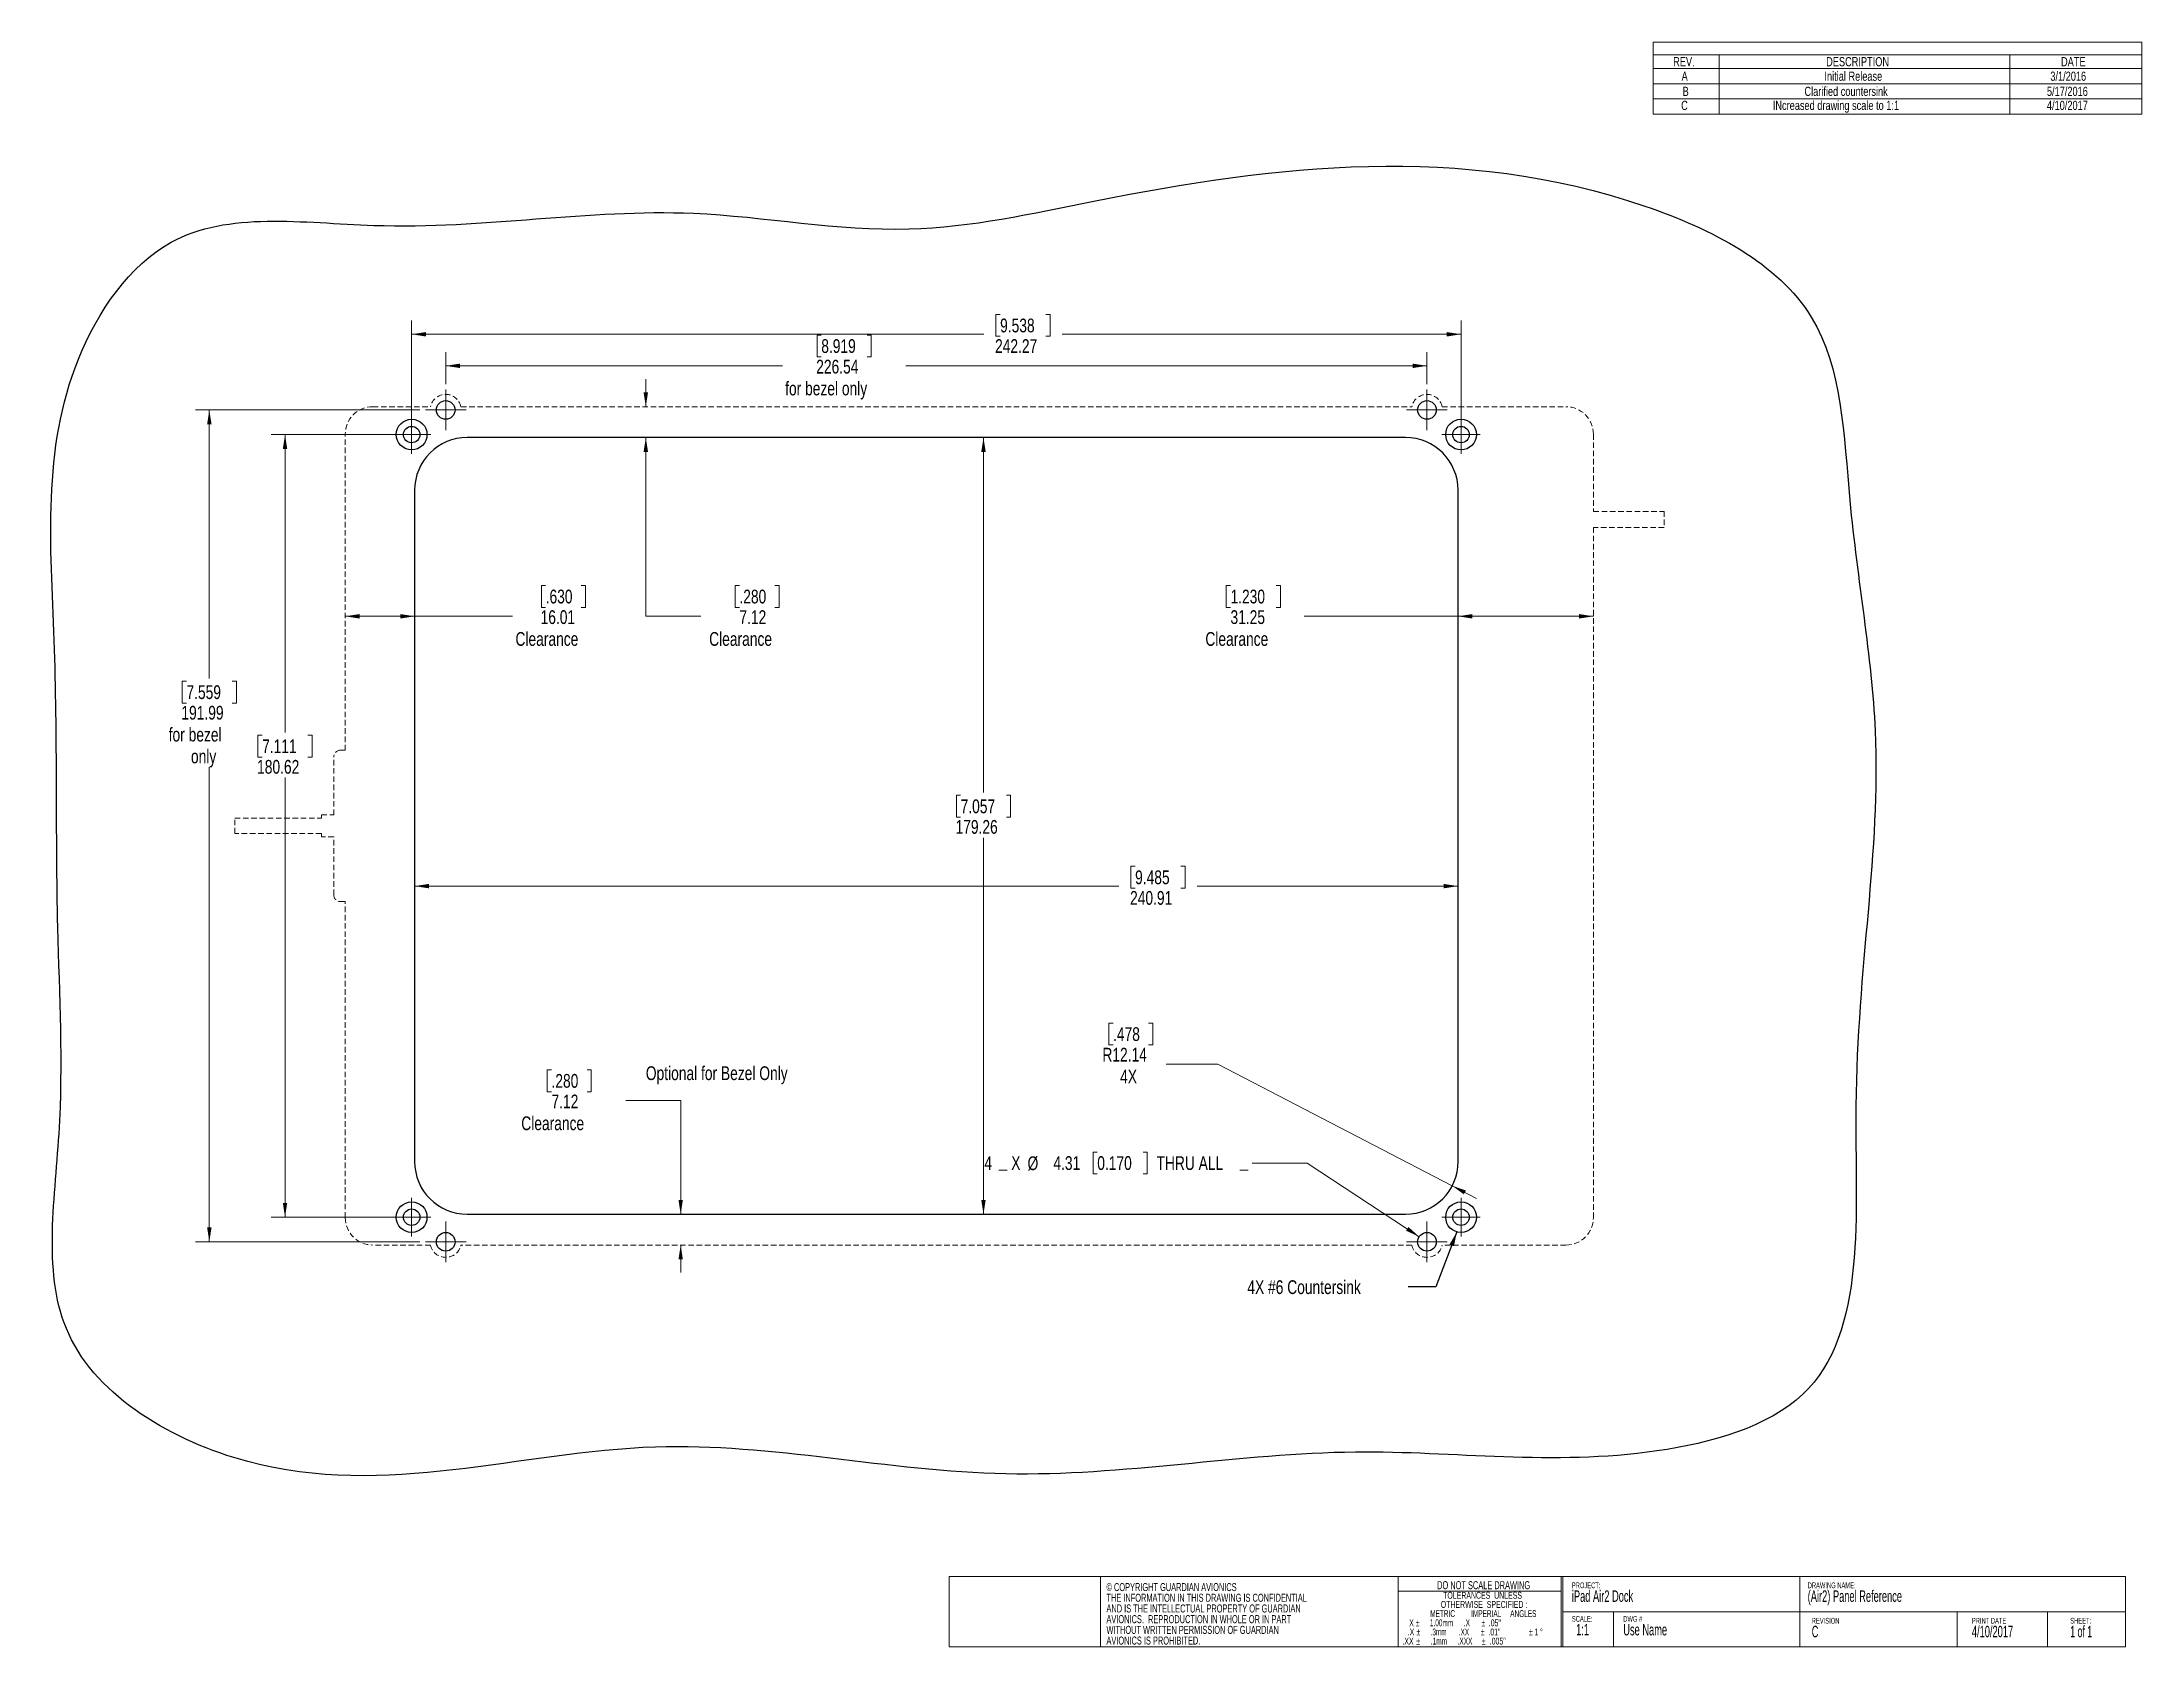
# Model space of a CAD drawing. Header units: millimetres. Extents: x 20 to 505, y 7 to 377.
import ezdxf

# ---------------------------------------------------------------- set-up
doc = ezdxf.new("R2010")
doc.units = ezdxf.units.MM
doc.linetypes.add('HIDDEN', pattern=[1.905, 1.27, -0.635])
doc.styles.add('SLDTEXTSTYLE0', font='TXT', dxfattribs={"width": 0.605})
doc.styles.add('SLDTEXTSTYLE1', font='TXT', dxfattribs={"width": 0.561765})
doc.styles.add('SLDTEXTSTYLE2', font='TXT', dxfattribs={"width": 0.56})
doc.styles.add('SLDTEXTSTYLE3', font='TXT', dxfattribs={"width": 0.5525})
doc.styles.add('SLDTEXTSTYLE4', font='TXT', dxfattribs={"width": 0.57})
doc.styles.add('SLDTEXTSTYLE5', font='TXT', dxfattribs={"width": 0.75})
doc.dimstyles.new('SLDDIMSTYLE0', dxfattribs={"dimtxt": 3.175, "dimasz": 3.302, "dimexe": 0, "dimexo": 0.0625, "dimgap": 0.79375, "dimtad": 0, "dimtih": 1, "dimtoh": 1, "dimrnd": 1e-09, "dimzin": 12, "dimdsep": 46, "dimtxsty": 'SLDTEXTSTYLE5', "dimsah": 1, "dimcen": 0.09, "dimadec": 0, "dimazin": 3, "dimtfac": 1, "dimtofl": 0, "dimtmove": 0, "dimatfit": 3, "dimfxl": 1, "dimfrac": 2, "dimtolj": 1, "dimtzin": 12, "dimarcsym": 0})
doc.dimstyles.new('SLDDIMSTYLE1', dxfattribs={"dimtxt": 3.175, "dimasz": 3.302, "dimexe": 0, "dimexo": 0.0625, "dimgap": 0.79375, "dimtad": 0, "dimtih": 1, "dimtoh": 1, "dimrnd": 1e-09, "dimzin": 4, "dimdsep": 46, "dimtxsty": 'SLDTEXTSTYLE5', "dimsah": 1, "dimcen": 0, "dimadec": 0, "dimazin": 1, "dimtfac": 1, "dimtofl": 0, "dimtmove": 0, "dimatfit": 3, "dimfxl": 1, "dimfrac": 2, "dimtolj": 1, "dimtzin": 12, "dimarcsym": 0})
doc.dimstyles.new('SLDDIMSTYLE2', dxfattribs={"dimtxt": 3.175, "dimasz": 3.302, "dimexe": 0, "dimexo": 0.0625, "dimgap": 0.79375, "dimtad": 0, "dimtih": 1, "dimtoh": 1, "dimrnd": 1e-09, "dimzin": 12, "dimdsep": 46, "dimtxsty": 'SLDTEXTSTYLE5', "dimsah": 1, "dimcen": 0, "dimadec": 0, "dimazin": 3, "dimtfac": 1, "dimtofl": 0, "dimtmove": 1, "dimatfit": 3, "dimfxl": 1, "dimfrac": 2, "dimtolj": 1, "dimtzin": 12, "dimarcsym": 0})
doc.dimstyles.new('SLDDIMSTYLE3', dxfattribs={"dimtxt": 3.175, "dimasz": 3.302, "dimexe": 0, "dimexo": 0.0625, "dimgap": 0.79375, "dimtad": 0, "dimtih": 1, "dimtoh": 1, "dimrnd": 1e-09, "dimzin": 12, "dimdsep": 46, "dimtxsty": 'SLDTEXTSTYLE5', "dimsah": 1, "dimcen": 0.09, "dimadec": 0, "dimazin": 3, "dimtfac": 1, "dimtmove": 0, "dimatfit": 0, "dimfxl": 1, "dimfrac": 2, "dimtolj": 1, "dimtzin": 12, "dimarcsym": 0})
doc.dimstyles.new('SLDDIMSTYLE4', dxfattribs={"dimtxt": 0.18, "dimasz": 3.302, "dimexe": 0, "dimexo": 0.0625, "dimgap": 0, "dimtad": 0, "dimtih": 1, "dimtoh": 1, "dimdec": 0, "dimrnd": 1e-09, "dimzin": 0, "dimdsep": 46, "dimtxsty": 'Standard', "dimsah": 1, "dimcen": 0.09, "dimadec": 0, "dimazin": 0, "dimtfac": 3.302, "dimtdec": 0, "dimtofl": 0, "dimtmove": 0, "dimatfit": 3, "dimfxl": 1, "dimfrac": 2, "dimtolj": 1, "dimtzin": 0, "dimarcsym": 0})

msp = doc.modelspace()

# ---------------------------------------------------------------- texts
at = {"color": 7, "linetype": 'Continuous', "lineweight": 0, "char_height": 3.175, "attachment_point": 1, "style": 'SLDTEXTSTYLE5'}
for s, insert in [('Optional for Bezel Only', (159.775, 140.75)), ('4X #6 Countersink', (298.652, 91.369))]:
    msp.add_mtext(s, dxfattribs=dict(at, insert=insert))

# ---------------------------------------------------------------- blocks, each defined once
blk = doc.blocks.new('SW_NOTE_0')
at = {"color": 0, "linetype": 'Continuous', "lineweight": 0, "attachment_point": 1, "style": 'SLDTEXTSTYLE0'}
for s, insert, char_height in [('PROJECT:', (0, 1.71), 1.323), ('iPad Air2 Dock', (0, -0.12), 2.6458)]:
    blk.add_mtext(s, dxfattribs=dict(at, insert=insert, char_height=char_height))
blk = doc.blocks.new('SW_NOTE_1')
at = {"color": 0, "linetype": 'Continuous', "lineweight": 0, "attachment_point": 1, "style": 'SLDTEXTSTYLE0'}
for s, insert, char_height in [('SCALE:', (0, 1.71), 1.323), ('1:1', (0.99, -0.12), 2.646)]:
    blk.add_mtext(s, dxfattribs=dict(at, insert=insert, char_height=char_height))
blk = doc.blocks.new('SW_NOTE_2')
at = {"color": 0, "linetype": 'Continuous', "lineweight": 0, "attachment_point": 2}
for s, insert, char_height, style in [('DO NOT SCALE DRAWING', (15.77, 2.39), 1.8521, 'SLDTEXTSTYLE0'), ('METRIC         IMPERIAL     ANGLES', (15.7, -4.3), 1.5875, 'SLDTEXTSTYLE1'), ('OTHERWISE  SPECIFIED :', (15.87, -2.19), 1.5875, 'SLDTEXTSTYLE0'), ('TOLERANCES  UNLESS', (15.53, -0.07), 1.5875, 'SLDTEXTSTYLE0'), ('.X', (-0.99, -8.54), 1.587, 'SLDTEXTSTYLE0'), ('X', (-0.89, -6.42), 1.59, 'SLDTEXTSTYLE0'), ('%%p', (0.52, -6.42), 1.587, 'SLDTEXTSTYLE0'), ('%%p', (0.68, -8.54), 1.587, 'SLDTEXTSTYLE0'), ('1.00mm      .X', (7.99, -6.42), 1.5875, 'SLDTEXTSTYLE2'), ('.3mm       .XX', (7.98, -8.54), 1.5875, 'SLDTEXTSTYLE3'), ('%%p', (15.58, -8.54), 1.587, 'SLDTEXTSTYLE0'), ('%%p', (15.68, -6.42), 1.587, 'SLDTEXTSTYLE0'), ('.01"', (18.26, -8.54), 1.587, 'SLDTEXTSTYLE0'), ('.05"', (18.36, -6.42), 1.587, 'SLDTEXTSTYLE0'), ('%%p', (26.67, -8.54), 1.587, 'SLDTEXTSTYLE0'), ('1', (27.96, -8.54), 1.59, 'SLDTEXTSTYLE0'), ('%%d', (29.12, -8.54), 1.587, 'SLDTEXTSTYLE0'), ('.XX', (-1.69, -10.65), 1.587, 'SLDTEXTSTYLE0'), ('%%p', (0.66, -10.65), 1.587, 'SLDTEXTSTYLE0'), ('.1mm      .XXX', (8.38, -10.65), 1.5875, 'SLDTEXTSTYLE2'), ('%%p', (15.75, -10.65), 1.587, 'SLDTEXTSTYLE0'), ('.005"', (19.03, -10.65), 1.587, 'SLDTEXTSTYLE0')]:
    blk.add_mtext(s, dxfattribs=dict(at, insert=insert, char_height=char_height, style=style))
blk = doc.blocks.new('SW_NOTE_3')
at = {"color": 0, "linetype": 'Continuous', "lineweight": 0, "attachment_point": 1, "style": 'SLDTEXTSTYLE0'}
for s, insert, char_height in [('DWG #', (0, 1.71), 1.323), ('Use Name', (0, -0.12), 2.646)]:
    blk.add_mtext(s, dxfattribs=dict(at, insert=insert, char_height=char_height))
blk = doc.blocks.new('SW_NOTE_4')
at = {"color": 0, "linetype": 'Continuous', "lineweight": 0, "attachment_point": 1, "style": 'SLDTEXTSTYLE0'}
for s, insert, char_height in [('REVISION', (0, 1.71), 1.323), ('C', (0, -0.12), 2.65)]:
    blk.add_mtext(s, dxfattribs=dict(at, insert=insert, char_height=char_height))
blk = doc.blocks.new('SW_NOTE_5')
at = {"color": 0, "linetype": 'Continuous', "lineweight": 0, "attachment_point": 1}
for s, insert, char_height, style in [('SHEET:', (0, 1.71), 1.323, 'SLDTEXTSTYLE0'), ('1 of 1', (0, -0.12), 2.646, 'SLDTEXTSTYLE4')]:
    blk.add_mtext(s, dxfattribs=dict(at, insert=insert, char_height=char_height, style=style))
blk = doc.blocks.new('SW_NOTE_6')
at = {"color": 0, "linetype": 'Continuous', "lineweight": 0, "attachment_point": 1, "style": 'SLDTEXTSTYLE0'}
for s, insert, char_height in [('DRAWING NAME:', (0, 1.71), 1.3229), ('(Air2) Panel Reference', (0, -0.12), 2.6458)]:
    blk.add_mtext(s, dxfattribs=dict(at, insert=insert, char_height=char_height))
blk = doc.blocks.new('SW_NOTE_7')
at = {"color": 0, "linetype": 'Continuous', "lineweight": 0, "attachment_point": 1, "style": 'SLDTEXTSTYLE0'}
for s, insert, char_height in [('4/10/2017', (0, -0.12), 2.646), ('PRINT DATE', (0, 1.71), 1.323)]:
    blk.add_mtext(s, dxfattribs=dict(at, insert=insert, char_height=char_height))
blk = doc.blocks.new('SW_NOTE_8')
at = {"color": 0, "linetype": 'Continuous', "lineweight": 0, "char_height": 1.8521, "attachment_point": 1, "style": 'SLDTEXTSTYLE0'}
for s, insert in [('© COPYRIGHT GUARDIAN AVIONICS', (0, 2.39)), ('AND IS THE INTELLECTUAL PROPERTY OF GUARDIAN', (0, -2.55)), ('THE INFORMATION IN THIS DRAWING IS CONFIDENTIAL', (0, -0.08)), ('AVIONICS.  REPRODUCTION IN WHOLE OR IN PART', (0, -5.02)), ('WITHOUT WRITTEN PERMISSION OF GUARDIAN', (0, -7.49)), ('AVIONICS IS PROHIBITED.', (0, -9.96))]:
    blk.add_mtext(s, dxfattribs=dict(at, insert=insert))
blk = doc.blocks.new('SW_TABLEANNOTATION_0')
at = {"color": 0, "linetype": 'Continuous', "lineweight": 18}
for p, q in [((0, 0), (0, -16.64)), ((112.87, 0), (0, 0)), ((112.87, -16.64), (112.87, 0)), ((0, -2.95), (112.87, -2.95)), ((15.24, -2.95), (15.24, -6.13)), ((82.39, -2.95), (82.39, -6.13)), ((0, -6.13), (112.87, -6.13)), ((0, -9.63), (112.87, -9.63)), ((15.24, -6.13), (15.24, -16.64)), ((82.39, -6.13), (82.39, -16.64)), ((0, -13.14), (112.87, -13.14)), ((0, -16.64), (112.87, -16.64))]:
    blk.add_line(p, q, dxfattribs=at)
at = {"color": 0, "linetype": 'Continuous', "lineweight": 18, "attachment_point": 1, "style": 'SLDTEXTSTYLE5'}
for s, insert, char_height in [('REV.', (4.63, -3.48), 2.117), ('DESCRIPTION', (39.96, -3.48), 2.1167), ('DATE', (94.18, -3.48), 2.117), ('A', (6.58, -6.83), 2.12), ('Initial Release', (39.56, -6.83), 2.1167), ('3/1/2016', (91.71, -6.83), 2.117), ('C', (6.47, -13.57), 2.12), ('B', (6.81, -10.33), 2.12), ('INcreased drawing scale to 1:1', (27.64, -13.57), 2.1167), ('Clarified countersink', (34.94, -10.33), 2.1167), ('4/10/2017', (90.92, -13.57), 2.117), ('5/17/2016', (90.92, -10.33), 2.117)]:
    blk.add_mtext(s, dxfattribs=dict(at, insert=insert, char_height=char_height))
blk = doc.blocks.new('_D')
at = {"color": 7, "linetype": 'Continuous', "lineweight": 18}
for p, q in [((113.58, 298.2), (113.58, 305.6)), ((200.28, 309.51), (199.31, 309.51)), ((199.31, 309.51), (199.31, 304.47)), ((210.84, 309.51), (211.8, 309.51)), ((211.8, 309.51), (211.8, 304.47)), ((340.12, 298.2), (340.12, 305.6)), ((113.58, 302.42), (191.3, 302.42)), ((199.31, 304.47), (200.28, 304.47)), ((211.8, 304.47), (210.84, 304.47)), ((340.12, 302.42), (219.82, 302.42))]:
    blk.add_line(p, q, dxfattribs=at)
for points in [[(113.58, 302.42), (116.88, 301.91), (116.88, 302.93)], [(340.12, 302.42), (336.81, 302.93), (336.81, 301.91)]]:
    blk.add_solid(points, dxfattribs=at)
at = {"color": 7, "linetype": 'Continuous', "lineweight": 18, "char_height": 3.175, "attachment_point": 1, "style": 'SLDTEXTSTYLE5'}
for s, insert in [('8.919', (200.28, 308.57)), ('226.54', (199.11, 303.82)), ('for bezel only', (191.94, 298.78))]:
    blk.add_mtext(s, dxfattribs=dict(at, insert=insert))
blk = doc.blocks.new('_D_1')
at = {"color": 7, "linetype": 'Continuous', "lineweight": 18}
for p, q in [((105.71, 287.82), (105.71, 312.87)), ((241.57, 314.27), (240.6, 314.27)), ((240.6, 314.27), (240.6, 309.23)), ((252.13, 314.27), (253.09, 314.27)), ((253.09, 314.27), (253.09, 309.23)), ((347.98, 287.82), (347.98, 312.87)), ((105.71, 309.7), (237.82, 309.7)), ((240.6, 309.23), (241.57, 309.23)), ((253.09, 309.23), (252.13, 309.23)), ((347.98, 309.7), (255.88, 309.7))]:
    blk.add_line(p, q, dxfattribs=at)
for points in [[(105.71, 309.7), (109.01, 309.19), (109.01, 310.21)], [(347.98, 309.7), (344.68, 310.21), (344.68, 309.19)]]:
    blk.add_solid(points, dxfattribs=at)
at = {"color": 7, "linetype": 'Continuous', "lineweight": 18, "char_height": 3.175, "attachment_point": 1, "style": 'SLDTEXTSTYLE5'}
for s, insert in [('9.538', (241.57, 313.32)), ('242.27', (240.4, 308.57))]:
    blk.add_mtext(s, dxfattribs=dict(at, insert=insert))
blk = doc.blocks.new('_D_2')
at = {"color": 7, "linetype": 'Continuous', "lineweight": 18}
for p, q in [((104.44, 286.55), (73.3, 286.55)), ((76.48, 286.55), (76.48, 217.8)), ((71.2, 217.16), (70.23, 217.16)), ((70.23, 217.16), (70.23, 212.12)), ((81.76, 217.16), (82.72, 217.16)), ((82.72, 217.16), (82.72, 212.12)), ((70.23, 212.12), (71.2, 212.12)), ((82.72, 212.12), (81.76, 212.12)), ((76.48, 105.93), (76.48, 207.37)), ((104.44, 105.93), (73.3, 105.93))]:
    blk.add_line(p, q, dxfattribs=at)
for points in [[(76.48, 286.55), (75.97, 283.25), (76.98, 283.25)], [(76.48, 105.93), (76.98, 109.23), (75.97, 109.23)]]:
    blk.add_solid(points, dxfattribs=at)
at = {"color": 7, "linetype": 'Continuous', "lineweight": 18, "char_height": 3.175, "attachment_point": 1, "style": 'SLDTEXTSTYLE5'}
for s, insert in [('7.111', (71.2, 216.21)), ('180.62', (70.03, 211.46))]:
    blk.add_mtext(s, dxfattribs=dict(at, insert=insert))
blk = doc.blocks.new('_D_3')
at = {"color": 7, "linetype": 'Continuous', "lineweight": 18}
for p, q in [((107.61, 292.24), (55.82, 292.24)), ((59, 292.24), (59, 230.28)), ((53.72, 229.64), (52.75, 229.64)), ((52.75, 229.64), (52.75, 224.6)), ((64.28, 229.64), (65.24, 229.64)), ((65.24, 229.64), (65.24, 224.6)), ((52.75, 224.6), (53.72, 224.6)), ((65.24, 224.6), (64.28, 224.6)), ((59, 100.25), (59, 209.77)), ((107.61, 100.25), (55.82, 100.25))]:
    blk.add_line(p, q, dxfattribs=at)
for points in [[(59, 292.24), (58.49, 288.94), (59.51, 288.94)], [(59, 100.25), (59.51, 103.55), (58.49, 103.55)]]:
    blk.add_solid(points, dxfattribs=at)
at = {"color": 7, "linetype": 'Continuous', "lineweight": 18, "char_height": 3.175, "attachment_point": 1, "style": 'SLDTEXTSTYLE5'}
for s, insert in [('7.559', (53.72, 228.69)), ('191.99', (52.55, 223.94)), ('for bezel', (49.62, 218.9)), ('only', (54.76, 213.86))]:
    blk.add_mtext(s, dxfattribs=dict(at, insert=insert))
blk = doc.blocks.new('_D_4')
at = {"color": 7, "linetype": 'Continuous', "lineweight": 18}
for p, q in [((242.21, 116.79), (241.24, 116.79)), ((241.24, 116.79), (242.21, 116.79)), ((242.21, 116.79), (243.18, 116.79)), ((243.18, 116.79), (242.21, 116.79)), ((264, 120.95), (263.03, 120.95)), ((263.03, 120.95), (263.03, 115.91)), ((274.56, 120.95), (275.53, 120.95)), ((275.53, 120.95), (275.53, 115.91)), ((297.85, 116.79), (296.89, 116.79)), ((296.89, 116.79), (297.85, 116.79)), ((297.85, 116.79), (298.82, 116.79)), ((298.82, 116.79), (297.85, 116.79)), ((312.49, 118.43), (299.79, 118.43)), ((338.32, 101.43), (312.49, 118.43)), ((263.03, 115.91), (264, 115.91)), ((275.53, 115.91), (274.56, 115.91))]:
    blk.add_line(p, q, dxfattribs=at)
blk.add_solid([(338.32, 101.43), (335.84, 103.67), (335.28, 102.82)], dxfattribs=at)
at = {"color": 7, "linetype": 'Continuous', "lineweight": 18, "attachment_point": 1, "style": 'SLDTEXTSTYLE5'}
for s, insert, char_height in [('4', (237.93, 120.01), 3.17), ('X', (244.14, 120.01), 3.17), ('%%c', (247.9, 119.96), 3.175), ('4.31', (253.87, 120.01), 3.175), ('0.170', (264, 120.01), 3.175), ('THRU ALL', (277.68, 120.01), 3.175)]:
    blk.add_mtext(s, dxfattribs=dict(at, insert=insert, char_height=char_height))
blk = doc.blocks.new('_D_5')
at = {"color": 7, "linetype": 'Continuous', "lineweight": 18}
for p, q in [((267.64, 150.72), (266.67, 150.72)), ((266.67, 150.72), (266.67, 145.68)), ((275.85, 150.72), (276.82, 150.72)), ((276.82, 150.72), (276.82, 145.68)), ((266.67, 145.68), (267.64, 145.68)), ((276.82, 145.68), (275.85, 145.68)), ((291.81, 141.23), (279.9, 141.23)), ((345.94, 113.17), (291.81, 141.23)), ((345.94, 113.17), (351.58, 110.25))]:
    blk.add_line(p, q, dxfattribs=at)
blk.add_solid([(345.94, 113.17), (348.64, 111.2), (349.1, 112.1)], dxfattribs=at)
at = {"color": 7, "linetype": 'Continuous', "lineweight": 18, "char_height": 3.175, "attachment_point": 1, "style": 'SLDTEXTSTYLE5'}
for s, insert in [('.478', (267.64, 149.77)), ('R12.14', (265.18, 145.02)), ('4X', (269.28, 139.98))]:
    blk.add_mtext(s, dxfattribs=dict(at, insert=insert))
blk = doc.blocks.new('_D_6')
at = {"color": 7, "linetype": 'Continuous', "lineweight": 18}
for p, q in [((272.74, 186.91), (271.78, 186.91)), ((271.78, 186.91), (271.78, 181.87)), ((283.3, 186.91), (284.27, 186.91)), ((284.27, 186.91), (284.27, 181.87)), ((106.39, 182.34), (268.99, 182.34)), ((271.78, 181.87), (272.74, 181.87)), ((284.27, 181.87), (283.3, 181.87)), ((347.3, 182.34), (287.05, 182.34))]:
    blk.add_line(p, q, dxfattribs=at)
for points in [[(106.39, 182.34), (109.69, 181.83), (109.69, 182.84)], [(347.3, 182.34), (344, 182.84), (344, 181.83)]]:
    blk.add_solid(points, dxfattribs=at)
at = {"color": 7, "linetype": 'Continuous', "lineweight": 18, "char_height": 3.175, "attachment_point": 1, "style": 'SLDTEXTSTYLE5'}
for s, insert in [('9.485', (272.74, 185.96)), ('240.91', (271.57, 181.21))]:
    blk.add_mtext(s, dxfattribs=dict(at, insert=insert))
blk = doc.blocks.new('_D_7')
at = {"color": 7, "linetype": 'Continuous', "lineweight": 18}
for p, q in [((237.73, 285.87), (237.73, 203.95)), ((232.45, 203.3), (231.48, 203.3)), ((231.48, 203.3), (231.48, 198.26)), ((243.01, 203.3), (243.97, 203.3)), ((243.97, 203.3), (243.97, 198.26)), ((231.48, 198.26), (232.45, 198.26)), ((243.97, 198.26), (243.01, 198.26)), ((237.73, 106.61), (237.73, 193.51))]:
    blk.add_line(p, q, dxfattribs=at)
for points in [[(237.73, 285.87), (237.22, 282.57), (238.24, 282.57)], [(237.73, 106.61), (238.24, 109.92), (237.22, 109.92)]]:
    blk.add_solid(points, dxfattribs=at)
at = {"color": 7, "linetype": 'Continuous', "lineweight": 18, "char_height": 3.175, "attachment_point": 1, "style": 'SLDTEXTSTYLE5'}
for s, insert in [('7.057', (232.45, 202.35)), ('179.26', (231.28, 197.6))]:
    blk.add_mtext(s, dxfattribs=dict(at, insert=insert))
blk = doc.blocks.new('_D_8')
at = {"color": 7, "linetype": 'Continuous', "lineweight": 18}
for p, q in [((294.76, 251.7), (293.79, 251.7)), ((293.79, 251.7), (293.79, 246.66)), ((305.32, 251.7), (306.29, 251.7)), ((306.29, 251.7), (306.29, 246.66)), ((293.79, 246.66), (294.76, 246.66)), ((306.29, 246.66), (305.32, 246.66)), ((347.3, 244.61), (311.77, 244.61)), ((378.55, 244.61), (347.3, 244.61))]:
    blk.add_line(p, q, dxfattribs=at)
for points in [[(347.3, 244.61), (350.6, 244.1), (350.6, 245.12)], [(378.55, 244.61), (375.25, 245.12), (375.25, 244.1)]]:
    blk.add_solid(points, dxfattribs=at)
at = {"color": 7, "linetype": 'Continuous', "lineweight": 18, "char_height": 3.175, "attachment_point": 1, "style": 'SLDTEXTSTYLE5'}
for s, insert in [('1.230', (294.76, 250.76)), ('31.25', (294.76, 246.01)), ('Clearance', (288.96, 240.97))]:
    blk.add_mtext(s, dxfattribs=dict(at, insert=insert))
blk = doc.blocks.new('_D_9')
at = {"color": 7, "linetype": 'Continuous', "lineweight": 18}
for p, q in [((136.65, 251.7), (135.69, 251.7)), ((135.69, 251.7), (135.69, 246.66)), ((144.86, 251.7), (145.83, 251.7)), ((145.83, 251.7), (145.83, 246.66)), ((90.38, 244.61), (106.39, 244.61)), ((106.39, 244.61), (129.03, 244.61)), ((135.69, 246.66), (136.65, 246.66)), ((145.83, 246.66), (144.86, 246.66))]:
    blk.add_line(p, q, dxfattribs=at)
for points in [[(90.38, 244.61), (93.69, 244.1), (93.69, 245.12)], [(106.39, 244.61), (103.09, 245.12), (103.09, 244.1)]]:
    blk.add_solid(points, dxfattribs=at)
at = {"color": 7, "linetype": 'Continuous', "lineweight": 18, "char_height": 3.175, "attachment_point": 1, "style": 'SLDTEXTSTYLE5'}
for s, insert in [('.630', (136.65, 250.76)), ('16.01', (135.48, 246.01)), ('Clearance', (129.68, 240.97))]:
    blk.add_mtext(s, dxfattribs=dict(at, insert=insert))
blk = doc.blocks.new('_D_10')
at = {"color": 7, "linetype": 'Continuous', "lineweight": 18}
for p, q in [((159.77, 292.99), (159.77, 299.34)), ((159.77, 244.61), (159.77, 285.87)), ((181.38, 251.7), (180.41, 251.7)), ((180.41, 251.7), (180.41, 246.66)), ((189.59, 251.7), (190.56, 251.7)), ((190.56, 251.7), (190.56, 246.66)), ((172.47, 244.61), (159.77, 244.61)), ((180.41, 246.66), (181.38, 246.66)), ((190.56, 246.66), (189.59, 246.66))]:
    blk.add_line(p, q, dxfattribs=at)
for points in [[(159.77, 292.99), (160.28, 296.29), (159.26, 296.29)], [(159.77, 285.87), (159.26, 282.57), (160.28, 282.57)]]:
    blk.add_solid(points, dxfattribs=at)
at = {"color": 7, "linetype": 'Continuous', "lineweight": 18, "char_height": 3.175, "attachment_point": 1, "style": 'SLDTEXTSTYLE5'}
for s, insert in [('.280', (181.38, 250.76)), ('7.12', (181.38, 246.01)), ('Clearance', (174.4, 240.97))]:
    blk.add_mtext(s, dxfattribs=dict(at, insert=insert))
blk = doc.blocks.new('_D_11')
at = {"color": 7, "linetype": 'Continuous', "lineweight": 18}
for p, q in [((138, 139.93), (137.03, 139.93)), ((137.03, 139.93), (137.03, 134.89)), ((146.21, 139.93), (147.18, 139.93)), ((147.18, 139.93), (147.18, 134.89)), ((137.03, 134.89), (138, 134.89)), ((147.18, 134.89), (146.21, 134.89)), ((155.12, 132.83), (167.82, 132.83)), ((167.82, 132.83), (167.82, 106.61)), ((167.82, 99.5), (167.82, 93.15))]:
    blk.add_line(p, q, dxfattribs=at)
for points in [[(167.82, 106.61), (168.33, 109.92), (167.31, 109.92)], [(167.82, 99.5), (167.31, 96.19), (168.33, 96.19)]]:
    blk.add_solid(points, dxfattribs=at)
at = {"color": 7, "linetype": 'Continuous', "lineweight": 18, "char_height": 3.175, "attachment_point": 1, "style": 'SLDTEXTSTYLE5'}
for s, insert in [('.280', (138, 138.98)), ('7.12', (138, 134.23)), ('Clearance', (131.02, 129.19))]:
    blk.add_mtext(s, dxfattribs=dict(at, insert=insert))
blk = doc.blocks.new('SW_CENTERMARKSYMBOL_0')
at = {"color": 0, "linetype": 'Continuous', "lineweight": 0}
for p, q in [((-2.54, 0), (-4.43865, 0)), ((0, 0), (-2.54, 0)), ((0, 2.54), (0, 4.43865)), ((0, 0), (0, 2.54)), ((0, 0), (0, -2.54)), ((0, 0), (2.54, 0)), ((2.54, 0), (4.43865, 0)), ((0, -2.54), (0, -4.43865))]:
    blk.add_line(p, q, dxfattribs=at)
blk = doc.blocks.new('SW_CENTERMARKSYMBOL_1')
at = {"color": 0, "linetype": 'Continuous', "lineweight": 0}
for p, q in [((-2.54, 0), (-4.43865, 0)), ((0, 0), (-2.54, 0)), ((0, 2.54), (0, 4.43865)), ((0, 0), (0, 2.54)), ((0, 0), (0, -2.54)), ((0, 0), (2.54, 0)), ((2.54, 0), (4.43865, 0)), ((0, -2.54), (0, -4.43865))]:
    blk.add_line(p, q, dxfattribs=at)
blk = doc.blocks.new('SW_CENTERMARKSYMBOL_2')
at = {"color": 0, "linetype": 'Continuous', "lineweight": 0}
for p, q in [((-2.54, 0), (-4.43865, 0)), ((0, 0), (-2.54, 0)), ((0, 2.54), (0, 4.43865)), ((0, 0), (0, 2.54)), ((0, 0), (0, -2.54)), ((0, 0), (2.54, 0)), ((2.54, 0), (4.43865, 0)), ((0, -2.54), (0, -4.43865))]:
    blk.add_line(p, q, dxfattribs=at)
blk = doc.blocks.new('SW_CENTERMARKSYMBOL_3')
at = {"color": 0, "linetype": 'Continuous', "lineweight": 0}
for p, q in [((-2.54, 0), (-4.43865, 0)), ((0, 0), (-2.54, 0)), ((0, 2.54), (0, 4.43865)), ((0, 0), (0, 2.54)), ((0, 0), (0, -2.54)), ((0, 0), (2.54, 0)), ((2.54, 0), (4.43865, 0)), ((0, -2.54), (0, -4.43865))]:
    blk.add_line(p, q, dxfattribs=at)
blk = doc.blocks.new('SW_CENTERMARKSYMBOL_4')
at = {"color": 0, "linetype": 'Continuous', "lineweight": 0}
for p, q in [((-2.54, 0), (-4.69265, 0)), ((0, 0), (-2.54, 0)), ((0, 2.54), (0, 4.69265)), ((0, 0), (0, 2.54)), ((0, 0), (0, -2.54)), ((0, 0), (2.54, 0)), ((2.54, 0), (4.69265, 0)), ((0, -2.54), (0, -4.69265))]:
    blk.add_line(p, q, dxfattribs=at)
blk = doc.blocks.new('SW_CENTERMARKSYMBOL_5')
at = {"color": 0, "linetype": 'Continuous', "lineweight": 0}
for p, q in [((-2.54, 0), (-4.69265, 0)), ((0, 0), (-2.54, 0)), ((0, 2.54), (0, 4.69265)), ((0, 0), (0, 2.54)), ((0, 0), (0, -2.54)), ((0, 0), (2.54, 0)), ((2.54, 0), (4.69265, 0)), ((0, -2.54), (0, -4.69265))]:
    blk.add_line(p, q, dxfattribs=at)
blk = doc.blocks.new('SW_CENTERMARKSYMBOL_6')
at = {"color": 0, "linetype": 'Continuous', "lineweight": 0}
for p, q in [((-2.54, 0), (-4.69265, 0)), ((0, 0), (-2.54, 0)), ((0, 2.54), (0, 4.69265)), ((0, 0), (0, 2.54)), ((0, 0), (0, -2.54)), ((0, 0), (2.54, 0)), ((2.54, 0), (4.69265, 0)), ((0, -2.54), (0, -4.69265))]:
    blk.add_line(p, q, dxfattribs=at)
blk = doc.blocks.new('SW_CENTERMARKSYMBOL_7')
at = {"color": 0, "linetype": 'Continuous', "lineweight": 0}
for p, q in [((-2.54, 0), (-4.69265, 0)), ((0, 0), (-2.54, 0)), ((0, 2.54), (0, 4.69265)), ((0, 0), (0, 2.54)), ((0, 0), (0, -2.54)), ((0, 0), (2.54, 0)), ((2.54, 0), (4.69265, 0)), ((0, -2.54), (0, -4.69265))]:
    blk.add_line(p, q, dxfattribs=at)

# ---------------------------------------------------------------- dimensions: what is measured, and where the dimension line sits
at = {"color": 7, "linetype": 'Continuous', "lineweight": 18}
for base, p1, p2, picture, middle in [((347.983, 309.698), (105.709, 286.554), (347.983, 286.554), '_D_1', (246.849, 309.698)), ((347.3, 182.337), (106.392, 118.759), (347.3, 118.759), '_D_6', (278.021, 182.337))]:
    dim = msp.add_linear_dim(base=base, p1=p1, p2=p2, dimstyle='SLDDIMSTYLE0', dxfattribs=at)
    dim.commit()
    dim.dimension.update_dxf_attribs({"geometry": picture, "text_midpoint": middle, "dimtype": 160})
for base, p1, p2, text, picture, middle in [((340.116, 302.421), (113.576, 296.93), (340.116, 296.93), '<>\\Pfor bezel only', '_D', (205.557, 302.421)), ((106.392, 244.61), (90.384, 213.695), (106.392, 273.727), '<>\\PClearance\\P', '_D_9', (140.76, 244.61)), ((347.3, 244.61), (378.548, 265.123), (347.3, 273.727), '<>\\PClearance', '_D_8', (300.039, 244.61))]:
    dim = msp.add_linear_dim(base=base, p1=p1, p2=p2, text=text, dimstyle='SLDDIMSTYLE0', dxfattribs=at)
    dim.commit()
    dim.dimension.update_dxf_attribs({"geometry": picture, "text_midpoint": middle, "dimtype": 160})
for base, p1, p2, text, dimstyle, picture, middle in [((159.77, 285.871), (117.085, 292.989), (118.536, 285.871), '<>\\PClearance', 'SLDDIMSTYLE3', '_D_10', (159.77, 244.61)), ((58.998, 100.248), (108.883, 292.238), (108.883, 100.248), '<>\\Pfor bezel \\Ponly', 'SLDDIMSTYLE0', '_D_3', (58.998, 220.026)), ((167.82, 106.615), (117.085, 99.497), (118.536, 106.615), '<>\\PClearance', 'SLDDIMSTYLE3', '_D_11', (167.82, 132.833))]:
    dim = msp.add_linear_dim(base=base, p1=p1, p2=p2, angle=90, text=text, dimstyle=dimstyle, dxfattribs=at)
    dim.commit()
    dim.dimension.update_dxf_attribs({"geometry": picture, "text_midpoint": middle, "dimtype": 160})
for base, p1, p2, picture, middle in [((76.477, 105.932), (105.709, 286.554), (105.709, 105.932), '_D_2', (76.477, 212.584)), ((237.729, 106.615), (335.156, 285.871), (335.156, 106.615), '_D_7', (237.729, 198.728))]:
    dim = msp.add_linear_dim(base=base, p1=p1, p2=p2, angle=90, dimstyle='SLDDIMSTYLE0', dxfattribs=at)
    dim.commit()
    dim.dimension.update_dxf_attribs({"geometry": picture, "text_midpoint": middle, "dimtype": 160})
dim = msp.add_radius_dim(center=(335.156, 118.759), mpoint=(345.938, 113.17), text='<>\\P4X', dimstyle='SLDDIMSTYLE2', dxfattribs=at)
dim.commit()
dim.dimension.update_dxf_attribs({"geometry": '_D_5', "text_midpoint": (271.748, 143.629), "dimtype": 164})
dim = msp.add_diameter_dim_2p(p1=(341.914, 99.064), p2=(338.318, 101.431), text='4X <> THRU ALL\\P', dimstyle='SLDDIMSTYLE1', dxfattribs=at)
dim.commit()
dim.dimension.update_dxf_attribs({"geometry": '_D_4', "text_midpoint": (268.858, 118.433), "dimtype": 163})

# ---------------------------------------------------------------- linework, layer by layer
at = {"color": 7, "linetype": 'HIDDEN', "lineweight": 18}
for p, q in [((96.733, 292.989), (110.066, 292.989)), ((117.085, 292.989), (336.606, 292.989)), ((343.625, 292.989), (372.199, 292.989)), ((90.384, 213.695), (90.384, 286.64)), ((378.548, 286.64), (378.548, 268.833)), ((378.548, 268.833), (394.871, 268.833)), ((394.871, 268.833), (394.871, 265.123)), ((394.871, 265.123), (378.548, 265.123)), ((378.548, 265.123), (378.548, 105.846)), ((89.232, 213.695), (90.384, 213.695)), ((87.734, 198.783), (87.734, 212.192)), ((84.88, 197.993), (84.88, 198.783)), ((84.88, 198.783), (87.734, 198.783)), ((64.88, 194.493), (64.88, 197.993)), ((64.88, 197.993), (84.88, 197.993)), ((84.88, 194.493), (64.88, 194.493)), ((84.88, 193.703), (84.88, 194.493)), ((87.734, 193.703), (84.88, 193.703)), ((87.734, 180.293), (87.734, 193.703)), ((90.384, 178.79), (89.232, 178.79)), ((90.384, 105.846), (90.384, 178.79)), ((110.066, 99.497), (96.733, 99.497)), ((336.606, 99.497), (117.085, 99.497)), ((372.199, 99.497), (343.625, 99.497))]:
    msp.add_line(p, q, dxfattribs=at)
at = {"color": 7, "linetype": 'Continuous', "lineweight": 25}
for p, q in [((335.156, 285.871), (118.536, 285.871)), ((106.392, 273.727), (106.392, 118.759)), ((347.3, 118.759), (347.3, 273.727)), ((118.536, 106.615), (335.156, 106.615))]:
    msp.add_line(p, q, dxfattribs=at)
at = {"color": 7, "linetype": 'Continuous', "lineweight": 18}
for p, q in [((229.797, 22.993), (501.417, 22.993)), ((229.797, 22.993), (229.797, 6.734)), ((264.749, 22.993), (264.749, 6.734)), ((333.487, 22.993), (333.487, 6.734)), ((371.086, 19.622), (333.487, 19.622)), ((371.086, 22.993), (371.086, 6.734)), ((371.483, 22.993), (371.483, 6.734)), ((426.216, 22.993), (426.216, 14.863)), ((501.417, 22.993), (501.417, 6.734)), ((371.483, 14.863), (400.002, 14.863)), ((383.22, 14.863), (383.22, 6.734)), ((400.002, 14.863), (501.417, 14.863)), ((426.216, 6.734), (426.216, 14.863)), ((462.552, 14.863), (462.552, 6.734)), ((483.351, 14.863), (483.351, 6.734)), ((501.417, 6.734), (229.797, 6.734))]:
    msp.add_line(p, q, dxfattribs=at)
at = {"color": 7, "linetype": 'Continuous', "lineweight": 25}
for centre, radius in [((113.576, 292.238), 2.153), ((340.116, 292.238), 2.153), ((105.709, 286.554), 3.543), ((105.709, 286.554), 1.899), ((347.983, 286.554), 3.543), ((347.983, 286.554), 1.899), ((105.709, 105.932), 3.543), ((105.709, 105.932), 1.899), ((347.983, 105.932), 3.543), ((347.983, 105.932), 1.899), ((113.576, 100.248), 2.153), ((340.116, 100.248), 2.153)]:
    msp.add_circle(centre, radius, dxfattribs=at)
at = {"color": 7, "linetype": 'HIDDEN', "lineweight": 18}
for centre, start, end in [((113.576, 292.238), 12.07715, 167.92285), ((340.116, 292.238), 12.07715, 167.92285), ((113.576, 100.248), 192.07715, 347.92285), ((340.116, 100.248), 192.07715, 347.92285)]:
    msp.add_arc(centre, 3.589, start, end, dxfattribs=at)
at = {"color": 7, "linetype": 'Continuous', "lineweight": 25}
for centre, start, end in [((118.536, 273.727), 90, 180), ((335.156, 273.727), 0, 90), ((118.536, 118.759), 180, 270), ((335.156, 118.759), 270, 0)]:
    msp.add_arc(centre, 12.144, start, end, dxfattribs=at)
at = {"color": 7, "linetype": 'HIDDEN', "lineweight": 18}
for centre, major_axis, ratio, start_param, end_param in [((96.735, 286.638), (-4.491, 4.491), 0.9996955, 5.4979394, 7.0684312), ((372.197, 286.638), (4.491, 4.491), 0.9996955, 5.4979394, 7.0684312), ((89.234, 212.19), (-0.295, 1.477), 0.9960441, 6.0870179, 7.6562931), ((89.234, 180.296), (0.295, 1.477), 0.9960441, 1.7684848, 3.3377601), ((96.735, 105.848), (-4.491, -4.491), 0.9996955, 5.4979394, 7.0684312), ((372.197, 105.848), (4.491, -4.491), 0.9996955, 5.4979394, 7.0684312)]:
    msp.add_ellipse(centre, major_axis=major_axis, ratio=ratio, start_param=start_param, end_param=end_param, dxfattribs=at)
at = {"color": 7, "linetype": 'Continuous', "lineweight": 25}
msp.add_open_spline([(220.586, 334.005), (204.02, 333.563), (162.406, 341.853), (107.743, 331.018), (50.608, 340.185), (19.288, 294.808), (24.484, 238.5), (23.127, 178.699), (26.241, 126.605), (17.306, 73.728), (83.056, 35.107), (157.545, 61.234), (242.65, 40.803), (320.372, 55.976), (380.587, 46.659), (443.411, 64.445), (435.172, 142.244), (448.214, 207.037), (436.788, 266.955), (435.603, 318.756), (363.471, 355.713), (290.657, 347.026), (234.867, 334.387), (220.586, 334.005)], degree=3, knots=[0, 0, 0, 0, 0.03812107, 0.09444909, 0.13025723, 0.15656318, 0.2062361, 0.25679308, 0.29311536, 0.32841592, 0.36714741, 0.43898634, 0.50087014, 0.56258683, 0.61568911, 0.6432612, 0.69487969, 0.76102576, 0.80184006, 0.8348337, 0.87006261, 0.96713652, 1, 1, 1, 1], dxfattribs=at)

# ---------------------------------------------------------------- block references
at = {"color": 7, "linetype": 'Continuous', "lineweight": 18}
msp.add_blockref('SW_TABLEANNOTATION_0', (392.325, 377.155), dxfattribs=at)
at = {"color": 7, "linetype": 'Continuous', "lineweight": 0}
for name, p in [('SW_CENTERMARKSYMBOL_7', (113.576, 292.238)), ('SW_CENTERMARKSYMBOL_6', (340.116, 292.238)), ('SW_CENTERMARKSYMBOL_0', (105.709, 286.554)), ('SW_CENTERMARKSYMBOL_3', (347.983, 286.554)), ('SW_CENTERMARKSYMBOL_1', (105.709, 105.932)), ('SW_CENTERMARKSYMBOL_2', (347.983, 105.932)), ('SW_CENTERMARKSYMBOL_4', (113.576, 100.248)), ('SW_CENTERMARKSYMBOL_5', (340.116, 100.248)), ('SW_NOTE_8', (266.119, 19.103)), ('SW_NOTE_2', (337.428, 19.531)), ('SW_NOTE_0', (373.564, 19.916)), ('SW_NOTE_6', (428.014, 19.916)), ('SW_NOTE_1', (373.564, 12.175)), ('SW_NOTE_3', (385.439, 12.175)), ('SW_NOTE_4', (428.947, 11.745)), ('SW_NOTE_7', (465.922, 11.745)), ('SW_NOTE_5', (488.639, 11.745))]:
    msp.add_blockref(name, p, dxfattribs=at)

msp.set_redraw_order([(e.dxf.handle, doc.entitydb.next_handle()) for e in msp.query("TEXT MTEXT ATTDEF DIMENSION ARC_DIMENSION")])  # texts and dimensions are drawn at this point

# ---------------------------------------------------------------- leaders
at = {"color": 7, "linetype": 'Continuous', "lineweight": 0}
msp.add_leader([(347.015, 102.523), (342.145, 89.867), (335.795, 89.867)], dimstyle='SLDDIMSTYLE4', dxfattribs=at)

doc.saveas('drawing.dxf')
